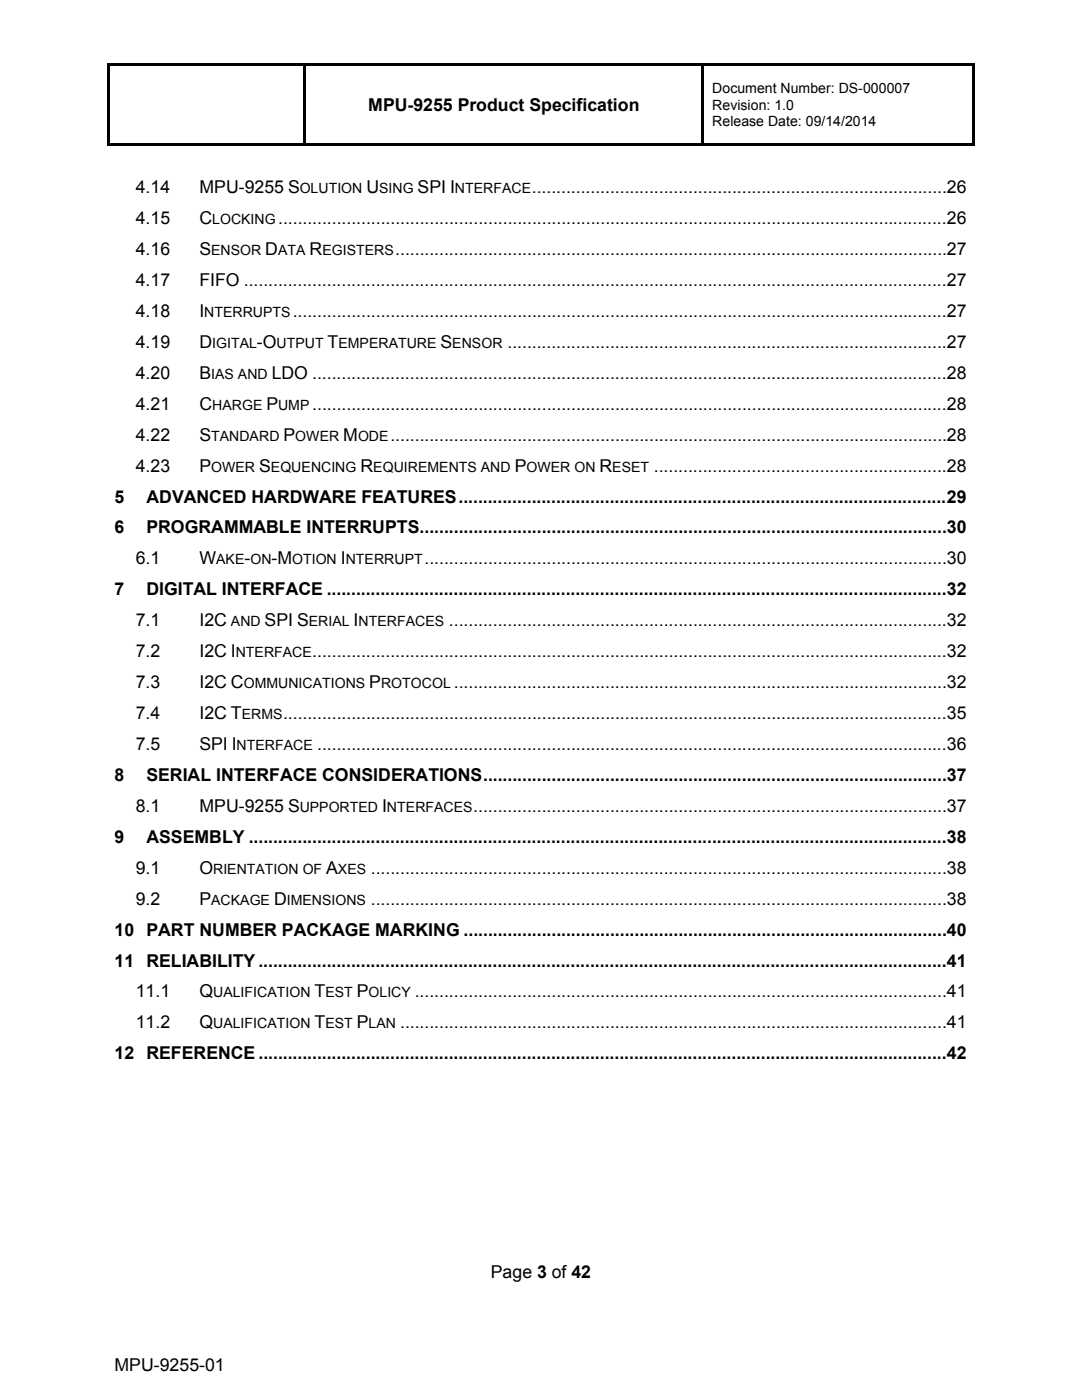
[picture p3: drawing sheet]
<svg xmlns="http://www.w3.org/2000/svg" width="216mm" height="279mm" viewBox="0 0 216 279" stroke-linecap="round" stroke-linejoin="round" font-family="sans-serif">
<defs><g id="words">
<g font-size="3.5">
<text x="73.5" y="22.2">MPU-9255 Product Specification</text>
<text x="27.1" y="38.5">4.14</text>
<text x="39.8" y="38.5">MPU-9255 S</text>
<text x="73.1" y="38.5">U</text>
<text x="83.3" y="38.5">SPI I</text>
<text x="106.1" y="38.5">.....................................................................................26</text>
<text x="27.1" y="44.7">4.15</text>
<text x="39.8" y="44.7">C</text>
<text x="55.5" y="44.7">.........................................................................................................................................26</text>
<text x="27.1" y="50.9">4.16</text>
<text x="39.8" y="50.9">S</text>
<text x="52.9" y="50.9">D</text>
<text x="61.8" y="50.9">R</text>
<text x="78.9" y="50.9">.................................................................................................................27</text>
<text x="27.1" y="57.1">4.17</text>
<text x="39.8" y="57.1">FIFO ................................................................................................................................................27</text>
<text x="27.1" y="63.2">4.18</text>
<text x="39.8" y="63.2">I</text>
<text x="58.4" y="63.2">......................................................................................................................................27</text>
<text x="27.1" y="69.4">4.19</text>
<text x="39.8" y="69.4">D</text>
<text x="51.3" y="69.4">-O</text>
<text x="65.4" y="69.4">T</text>
<text x="87.9" y="69.4">S</text>
<text x="101.3" y="69.4">..........................................................................................27</text>
<text x="27.1" y="75.6">4.20</text>
<text x="39.8" y="75.6">B</text>
<text x="54.2" y="75.6">LDO ..................................................................................................................................28</text>
<text x="27.1" y="81.7">4.21</text>
<text x="39.8" y="81.7">C</text>
<text x="53.1" y="81.7">P</text>
<text x="62.3" y="81.7">..................................................................................................................................28</text>
<text x="27.1" y="87.9">4.22</text>
<text x="39.8" y="87.9">S</text>
<text x="56.6" y="87.9">P</text>
<text x="68.5" y="87.9">M</text>
<text x="77.9" y="87.9">..................................................................................................................28</text>
<text x="27.1" y="94.1">4.23</text>
<text x="39.8" y="94.1">P</text>
<text x="51.7" y="94.1">S</text>
<text x="71.9" y="94.1">R</text>
<text x="102.7" y="94.1">P</text>
<text x="119.6" y="94.1">R</text>
<text x="130.5" y="94.1">............................................................28</text>
<text x="22.9" y="100.3">5</text>
<text x="29.2" y="100.3">ADVANCED HARDWARE FEATURES ....................................................................................................29</text>
<text x="22.9" y="106.5">6</text>
<text x="29.2" y="106.5">PROGRAMMABLE INTERRUPTS............................................................................................................30</text>
<text x="27.1" y="112.6">6.1</text>
<text x="39.8" y="112.6">W</text>
<text x="48.8" y="112.6">-</text>
<text x="54.2" y="112.6">-M</text>
<text x="68" y="112.6">I</text>
<text x="84.7" y="112.6">...........................................................................................................30</text>
<text x="22.9" y="118.8">7</text>
<text x="29.2" y="118.8">DIGITAL INTERFACE ...............................................................................................................................32</text>
<text x="27.1" y="125">7.1</text>
<text x="39.8" y="125">I2C</text>
<text x="52.8" y="125">SPI S</text>
<text x="70.6" y="125">I</text>
<text x="89.6" y="125">......................................................................................................32</text>
<text x="27.1" y="131.1">7.2</text>
<text x="39.8" y="131.1">I2C I</text>
<text x="62.3" y="131.1">..................................................................................................................................32</text>
<text x="27.1" y="137.3">7.3</text>
<text x="39.8" y="137.3">I2C C</text>
<text x="73.7" y="137.3">P</text>
<text x="90.6" y="137.3">.....................................................................................................32</text>
<text x="27.1" y="143.5">7.4</text>
<text x="39.8" y="143.5">I2C T</text>
<text x="56.5" y="143.5">........................................................................................................................................35</text>
<text x="27.1" y="149.6">7.5</text>
<text x="39.8" y="149.6">SPI I</text>
<text x="63.3" y="149.6">.................................................................................................................................36</text>
<text x="22.9" y="155.9">8</text>
<text x="29.2" y="155.9">SERIAL INTERFACE CONSIDERATIONS ...............................................................................................37</text>
<text x="27.1" y="162">8.1</text>
<text x="39.8" y="162">MPU-9255 S</text>
<text x="76.2" y="162">I</text>
<text x="94.4" y="162">.................................................................................................37</text>
<text x="22.9" y="168.2">9</text>
<text x="29.2" y="168.2">ASSEMBLY ...............................................................................................................................................38</text>
<text x="27.1" y="174.3">9.1</text>
<text x="39.8" y="174.3">O</text>
<text x="65.1" y="174.3">A</text>
<text x="74" y="174.3">......................................................................................................................38</text>
<text x="27.1" y="180.5">9.2</text>
<text x="39.8" y="180.5">P</text>
<text x="54.7" y="180.5">D</text>
<text x="74" y="180.5">......................................................................................................................38</text>
<text x="22.9" y="186.7">10 PART NUMBER PACKAGE MARKING ...................................................................................................40</text>
<text x="22.9" y="192.9">11 RELIABILITY .............................................................................................................................................41</text>
<text x="27.1" y="199.1">11.1</text>
<text x="39.8" y="199.1">Q</text>
<text x="62.8" y="199.1">T</text>
<text x="71.2" y="199.1">P</text>
<text x="82.8" y="199.1">.............................................................................................................41</text>
<text x="27.1" y="205.2">11.2</text>
<text x="39.8" y="205.2">Q</text>
<text x="62.8" y="205.2">T</text>
<text x="71.2" y="205.2">P</text>
<text x="79.8" y="205.2">................................................................................................................41</text>
<text x="22.9" y="211.4">12 REFERENCE .............................................................................................................................................42</text>
<text x="97.9" y="255.1">Page 3 of 42</text>
<text x="22.9" y="273.7">MPU-9255-01</text>
</g>
<g font-size="2.8">
<text x="142.1" y="18.6">Document Number: DS-000007</text>
<text x="142.1" y="21.9">Revision: 1.0</text>
<text x="142.1" y="25.1">Release Date: 09/14/2014</text>
<text x="59.8" y="38.5">OLUTION</text>
<text x="75.7" y="38.5">SING</text>
<text x="90.8" y="38.5">NTERFACE</text>
<text x="42.4" y="44.7">LOCKING</text>
<text x="42.1" y="50.9">ENSOR</text>
<text x="55.5" y="50.9">ATA</text>
<text x="64.3" y="50.9">EGISTERS</text>
<text x="40.8" y="63.2">NTERRUPTS</text>
<text x="42.4" y="69.4">IGITAL</text>
<text x="55.2" y="69.4">UTPUT</text>
<text x="67.5" y="69.4">EMPERATURE</text>
<text x="90.3" y="69.4">ENSOR</text>
<text x="42.1" y="75.6">IAS AND</text>
<text x="42.4" y="81.7">HARGE</text>
<text x="55.5" y="81.7">UMP</text>
<text x="42.1" y="87.9">TANDARD</text>
<text x="58.9" y="87.9">OWER</text>
<text x="71.4" y="87.9">ODE</text>
<text x="42.1" y="94.1">OWER</text>
<text x="54" y="94.1">EQUENCING</text>
<text x="74.5" y="94.1">EQUIREMENTS AND</text>
<text x="105.1" y="94.1">OWER ON</text>
<text x="122.2" y="94.1">ESET</text>
<text x="43.1" y="112.6">AKE ON</text>
<text x="58.3" y="112.6">OTION NTERRUPT</text>
<text x="46.1" y="125">AND</text>
<text x="61.6" y="125">ERIAL NTERFACES</text>
<text x="47.1" y="131.1">NTERFACE</text>
<text x="48.6" y="137.3">OMMUNICATIONS</text>
<text x="76" y="137.3">ROTOCOL</text>
<text x="48.2" y="143.5">ERMS</text>
<text x="47.2" y="149.6">NTERFACE</text>
<text x="59.8" y="162">UPPORTED NTERFACES</text>
<text x="42.5" y="174.3">RIENTATION OF</text>
<text x="67.4" y="174.3">XES</text>
<text x="42.1" y="180.5">ACKAGE</text>
<text x="57.2" y="180.5">IMENSIONS</text>
<text x="42.5" y="199.1">UALIFICATION</text>
<text x="64.9" y="199.1">EST</text>
<text x="73.5" y="199.1">OLICY</text>
<text x="42.5" y="205.2">UALIFICATION</text>
<text x="64.9" y="205.2">EST</text>
<text x="73.5" y="205.2">LAN</text>
</g>
</g></defs>
<path d="M21.4 12.7h.5v.5h-.5zM21.4 12.7h173.1v.5h-173.1zM193.9 12.7h.6v.5h-.6zM21.4 13.2h.5v15.9h-.5zM21.4 28.6h39.2v.5h-39.2zM60.6 13.2h.5v15.9h-.5zM61.1 28.6h78.9v.5h-78.9zM140 13.2h.5v15.9h-.5zM140.5 28.6h53.4v.5h-53.4zM193.9 13.2h.6v15.9h-.6zM193.9 28.6h.6v.5h-.6z" fill="#000"/>
<use href="#words"/>
</svg>
